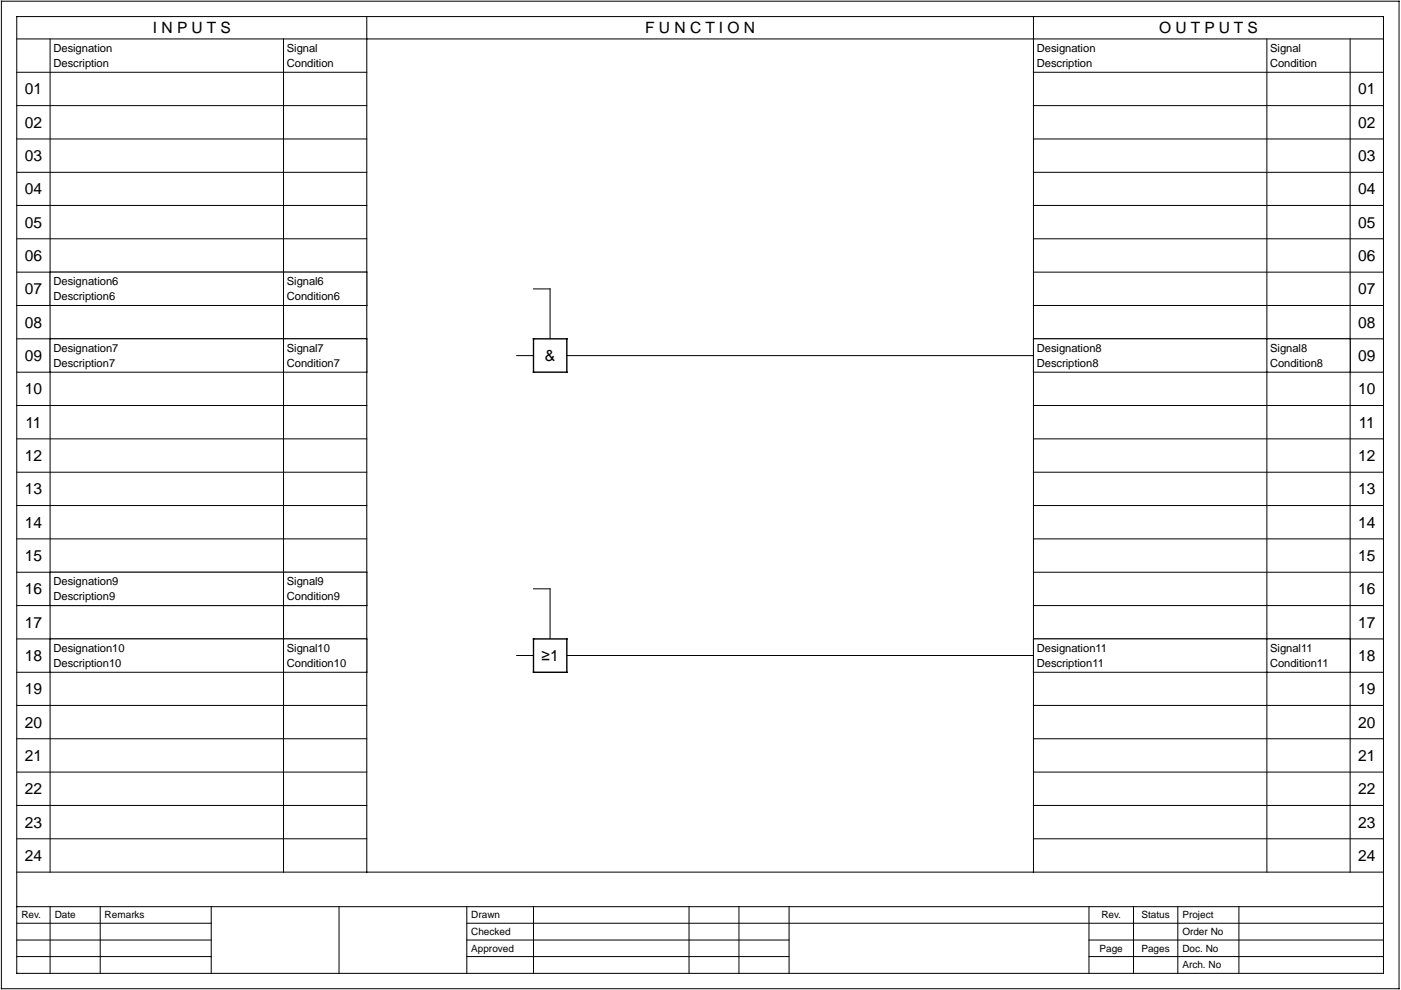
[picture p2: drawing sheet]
<svg xmlns="http://www.w3.org/2000/svg" width="297mm" height="210mm" viewBox="0 0 297 210" stroke-linecap="round" stroke-linejoin="round" font-family="sans-serif">
<defs><g id="words">
<g font-size="3.3">
<text x="32.4" y="7">I N P U T S</text>
<text x="136.8" y="7">F U N C T I O N</text>
<text x="245.7" y="7">O U T P U T S</text>
<text x="5.3" y="20">01</text>
<text x="287.9" y="20">01</text>
<text x="5.3" y="27.1">02</text>
<text x="287.9" y="27.1">02</text>
<text x="5.3" y="34.1">03</text>
<text x="287.9" y="34.1">03</text>
<text x="5.3" y="41.2">04</text>
<text x="287.9" y="41.2">04</text>
<text x="5.3" y="48.3">05</text>
<text x="287.9" y="48.3">05</text>
<text x="5.3" y="55.3">06</text>
<text x="287.9" y="55.3">06</text>
<text x="5.3" y="62.4">07</text>
<text x="287.9" y="62.4">07</text>
<text x="5.3" y="69.5">08</text>
<text x="287.9" y="69.5">08</text>
<text x="5.3" y="76.5">09</text>
<text x="115.5" y="76.5">&amp;</text>
<text x="287.9" y="76.5">09</text>
<text x="5.3" y="83.6">10</text>
<text x="287.9" y="83.6">10</text>
<text x="5.4" y="90.7">11</text>
<text x="288.1" y="90.7">11</text>
<text x="5.3" y="97.7">12</text>
<text x="287.9" y="97.7">12</text>
<text x="5.3" y="104.8">13</text>
<text x="287.9" y="104.8">13</text>
<text x="5.3" y="111.8">14</text>
<text x="287.9" y="111.8">14</text>
<text x="5.3" y="118.9">15</text>
<text x="287.9" y="118.9">15</text>
<text x="5.3" y="126">16</text>
<text x="287.9" y="126">16</text>
<text x="5.3" y="133.1">17</text>
<text x="287.9" y="133.1">17</text>
<text x="5.3" y="140.1">18</text>
<text x="114.8" y="140.1">≥1</text>
<text x="287.9" y="140.1">18</text>
<text x="5.3" y="147.2">19</text>
<text x="287.9" y="147.2">19</text>
<text x="5.3" y="154.3">20</text>
<text x="287.9" y="154.3">20</text>
<text x="5.3" y="161.3">21</text>
<text x="287.9" y="161.3">21</text>
<text x="5.3" y="168.4">22</text>
<text x="287.9" y="168.4">22</text>
<text x="5.3" y="175.5">23</text>
<text x="287.9" y="175.5">23</text>
<text x="5.3" y="182.5">24</text>
<text x="287.9" y="182.5">24</text>
</g>
<g font-size="2.4">
<text x="11.3" y="11">Designation</text>
<text x="60.8" y="11">Signal</text>
<text x="219.8" y="11">Designation</text>
<text x="269.3" y="11">Signal</text>
<text x="11.3" y="14.2">Description</text>
<text x="60.8" y="14.2">Condition</text>
<text x="219.8" y="14.2">Description</text>
<text x="269.3" y="14.2">Condition</text>
<text x="11.3" y="60.4">Designation6</text>
<text x="11.3" y="63.7">Description6</text>
<text x="60.8" y="60.4">Signal6</text>
<text x="60.8" y="63.7">Condition6</text>
<text x="11.3" y="74.5">Designation7</text>
<text x="11.3" y="77.9">Description7</text>
<text x="60.8" y="74.5">Signal7</text>
<text x="60.8" y="77.9">Condition7</text>
<text x="219.8" y="74.5">Designation8</text>
<text x="219.8" y="77.9">Description8</text>
<text x="269.3" y="74.5">Signal8</text>
<text x="269.3" y="77.9">Condition8</text>
<text x="11.3" y="124">Designation9</text>
<text x="60.8" y="124">Signal9</text>
<text x="11.3" y="127.3">Description9</text>
<text x="60.8" y="127.3">Condition9</text>
<text x="11.3" y="138.1">Designation10</text>
<text x="11.3" y="141.4">Description10</text>
<text x="60.8" y="138.1">Signal10</text>
<text x="60.8" y="141.4">Condition10</text>
<text x="219.8" y="138.1">Designation11</text>
<text x="219.8" y="141.4">Description11</text>
<text x="269.3" y="138.1">Signal11</text>
<text x="269.3" y="141.4">Condition11</text>
</g>
<g font-size="2.1">
<text x="4.5" y="194.7">Rev.</text>
<text x="11.6" y="194.7">Date</text>
<text x="22.2" y="194.7">Remarks</text>
<text x="99.9" y="194.7">Drawn</text>
<text x="233.5" y="194.7">Rev.</text>
<text x="242" y="194.7">Status</text>
<text x="250.7" y="194.7">Project</text>
<text x="99.9" y="198.2">Checked</text>
<text x="99.9" y="201.8">Approved</text>
<text x="233.1" y="201.8">Page</text>
<text x="242" y="201.8">Pages</text>
<text x="250.7" y="198.2">Order No</text>
<text x="250.7" y="201.8">Doc. No</text>
<text x="250.7" y="205.3">Arch. No</text>
</g>
</g></defs>
<g fill="none" stroke="#000" stroke-width=".21">
<path d="M.3 .3h296.3v209.3h-296.3zM3.6 8.3h289.7M3.6 15.3h74.2M3.6 3.5h289.7v202.9h-289.7zM10.6 8.3v176.6M60.1 8.3v176.6M77.8 3.5v181.4M219.1 15.3h74.2M219.1 3.5v181.4M268.6 8.3v176.6M286.3 8.3v176.6M3.6 22.4h74.2"/>
<path d="M3.6 29.5h74.2M3.6 36.5h74.2M219.1 22.4h74.2M219.1 29.5h74.2M219.1 36.5h74.2M3.6 43.6h74.2M3.6 50.6h74.2M3.6 57.7h74.2M219.1 43.6h74.2M219.1 50.6h74.2M219.1 57.7h74.2M3.6 64.8h74.2"/>
<path d="M3.6 71.8h74.2M3.6 78.9h74.2M109.6 75.4h3.5M113.1 61.3h3.5v10.5M120.2 75.4h98.9M219.1 64.8h74.2M219.1 71.8h74.2M219.1 78.9h74.2M3.6 86h74.2M3.6 93h74.2M219.1 86h74.2M219.1 93h74.2"/>
<path d="M3.6 100.1h74.2M3.6 107.2h74.2M3.6 114.3h74.2M219.1 100.1h74.2M219.1 107.2h74.2M219.1 114.3h74.2M3.6 121.3h74.2M3.6 128.4h74.2M3.6 135.5h74.2M109.6 139h3.5M113.1 124.8h3.5v10.7M120.2 139h98.9"/>
<path d="M219.1 121.3h74.2M219.1 128.4h74.2M219.1 135.5h74.2M3.6 142.5h74.2M3.6 149.6h74.2M3.6 156.6h74.2M219.1 142.5h74.2M219.1 149.6h74.2M219.1 156.6h74.2M3.6 163.7h74.2M3.6 170.8h74.2M3.6 177.8h74.2"/>
<path d="M219.1 163.7h74.2M219.1 170.8h74.2M219.1 177.8h74.2M3.6 184.9h289.7M3.6 192.2h289.7M3.6 195.7h41.2M3.6 199.3h41.2M10.6 192.2v14.2M21.2 192.2v14.2M44.8 192.2v14.2M71.9 192.2v14.2M99 195.7h194.3"/>
<path d="M99 199.3h68.3M99 192.2v14.2M113.1 192.2v14.2M146.1 192.2v14.2M156.7 192.2v14.2M167.3 192.2v14.2M230.9 199.3h62.4M230.9 192.2v14.2M240.3 192.2v14.2M249.7 192.2v14.2M262.7 192.2v14.2M3.6 202.8h41.2"/>
<path d="M99 202.8h68.3M230.9 202.8h62.4"/>
</g>
<path d="M10.6 57.7h67.2v7.1h-67.2z" fill-rule="evenodd" fill="#fff"/>
<path d="M10.6 57.7h67.2v7.1h-67.2zM60.1 57.7v7.1" fill="none" stroke="#000" stroke-width=".21"/>
<path d="M10.6 71.8h67.2v7.1h-67.2z" fill-rule="evenodd" fill="#fff"/>
<path d="M10.6 71.8h67.2v7.1h-67.2zM60.1 71.8v7.1" fill="none" stroke="#000" stroke-width=".21"/>
<path d="M219.1 71.8h67.2v7.1h-67.2z" fill-rule="evenodd" fill="#fff"/>
<path d="M219.1 71.8h67.2v7.1h-67.2zM268.6 71.8v7.1" fill="none" stroke="#000" stroke-width=".21"/>
<path d="M113.1 71.8h7.1v7.1h-7.1z" fill-rule="evenodd" fill="#fff"/>
<path d="M113.1 71.8h7.1v7.1h-7.1z" fill="none" stroke="#000" stroke-width=".3"/>
<path d="M10.6 121.3h67.2v7.1h-67.2z" fill-rule="evenodd" fill="#fff"/>
<path d="M10.6 121.3h67.2v7.1h-67.2zM60.1 121.3v7.1" fill="none" stroke="#000" stroke-width=".21"/>
<path d="M10.6 135.5h67.2v7h-67.2z" fill-rule="evenodd" fill="#fff"/>
<path d="M10.6 135.5h67.2v7h-67.2zM60.1 135.5v7" fill="none" stroke="#000" stroke-width=".21"/>
<path d="M219.1 135.5h67.2v7h-67.2z" fill-rule="evenodd" fill="#fff"/>
<path d="M219.1 135.5h67.2v7h-67.2zM268.6 135.5v7" fill="none" stroke="#000" stroke-width=".21"/>
<path d="M113.1 135.5h7.1v7h-7.1z" fill-rule="evenodd" fill="#fff"/>
<path d="M113.1 135.5h7.1v7h-7.1z" fill="none" stroke="#000" stroke-width=".3"/>
<use href="#words"/>
</svg>
